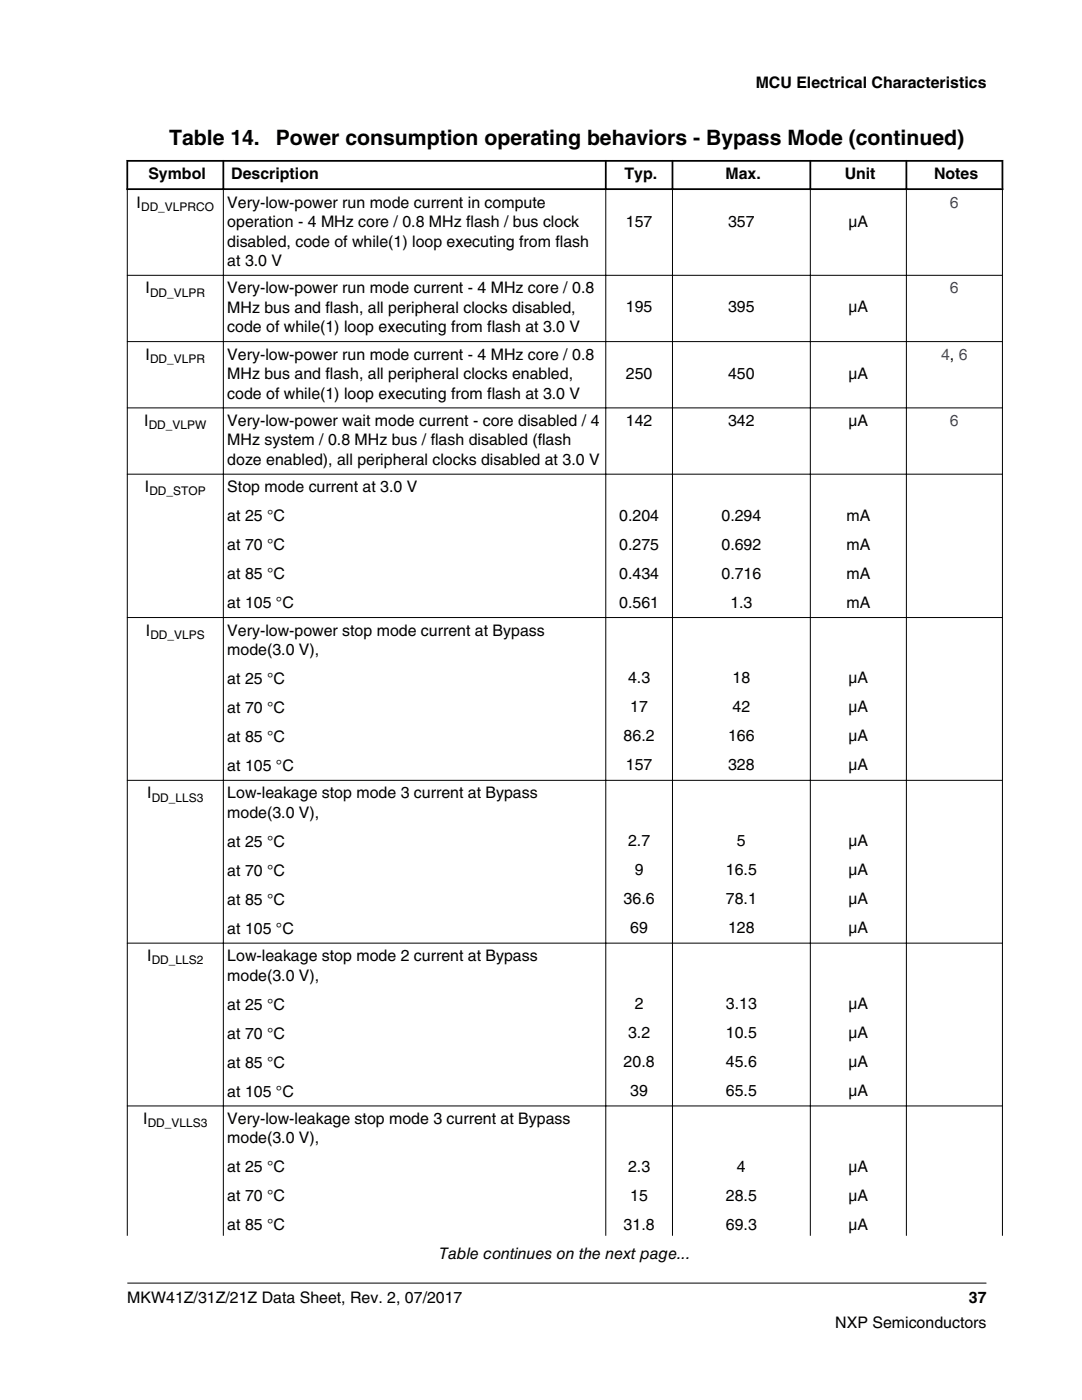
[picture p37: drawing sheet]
<svg xmlns="http://www.w3.org/2000/svg" width="216mm" height="279mm" viewBox="0 0 216 279" stroke-linecap="round" stroke-linejoin="round" font-family="sans-serif">
<defs><g id="words">
<g font-size="4.2">
<text x="33.7" y="29">Table 14.</text>
<text x="55" y="29">Power consumption operating behaviors - Bypass Mode (continued)</text>
</g>
<g font-size="3.2">
<text x="150.8" y="17.5">MCU Electrical Characteristics</text>
<text x="29.6" y="35.8">Symbol</text>
<text x="46.2" y="35.8">Description</text>
<text x="124.6" y="35.8">Typ.</text>
<text x="144.8" y="35.8">Max.</text>
<text x="168.5" y="35.8">Unit</text>
<text x="186.4" y="35.8">Notes</text>
<text x="27.3" y="41.4">I</text>
<text x="45.4" y="41.4">Very-low-power run mode current in compute</text>
<text x="45.4" y="45.3">operation - 4 MHz core / 0.8 MHz flash / bus clock</text>
<text x="124.9" y="45.3">157</text>
<text x="145.3" y="45.3">357</text>
<text x="169.3" y="45.3">μA</text>
<text x="45.4" y="49.2">disabled, code of while(1) loop executing from flash</text>
<text x="45.4" y="53.1">at 3.0 V</text>
<text x="29.1" y="58.6">I</text>
<text x="45.4" y="58.6">Very-low-power run mode current - 4 MHz core / 0.8</text>
<text x="45.4" y="62.4">MHz bus and flash, all peripheral clocks disabled,</text>
<text x="124.9" y="62.4">195</text>
<text x="145.3" y="62.4">395</text>
<text x="169.3" y="62.4">μA</text>
<text x="29.1" y="71.8">I</text>
<text x="45.4" y="66.3">code of while(1) loop executing from flash at 3.0 V</text>
<text x="45.4" y="71.8">Very-low-power run mode current - 4 MHz core / 0.8</text>
<text x="45.4" y="75.7">MHz bus and flash, all peripheral clocks enabled,</text>
<text x="124.9" y="75.6">250</text>
<text x="145.3" y="75.6">450</text>
<text x="169.3" y="75.6">μA</text>
<text x="45.4" y="79.5">code of while(1) loop executing from flash at 3.0 V</text>
<text x="28.8" y="85">I</text>
<text x="45.4" y="85">Very-low-power wait mode current - core disabled / 4</text>
<text x="45.4" y="88.9">MHz system / 0.8 MHz bus / flash disabled (flash</text>
<text x="124.9" y="85">142</text>
<text x="145.3" y="85">342</text>
<text x="169.3" y="85">μA</text>
<text x="45.4" y="92.8">doze enabled), all peripheral clocks disabled at 3.0 V</text>
<text x="28.9" y="98.2">I</text>
<text x="45.4" y="98.2">Stop mode current at 3.0 V</text>
<text x="45.4" y="104">at 25 °C</text>
<text x="123.6" y="104">0.204</text>
<text x="144" y="104">0.294</text>
<text x="168.9" y="104">mA</text>
<text x="45.4" y="109.8">at 70 °C</text>
<text x="123.6" y="109.8">0.275</text>
<text x="144" y="109.8">0.692</text>
<text x="168.9" y="109.8">mA</text>
<text x="45.4" y="115.6">at 85 °C</text>
<text x="123.6" y="115.6">0.434</text>
<text x="144" y="115.6">0.716</text>
<text x="168.9" y="115.6">mA</text>
<text x="45.4" y="121.4">at 105 °C</text>
<text x="123.6" y="121.4">0.561</text>
<text x="145.7" y="121.4">1.3</text>
<text x="168.9" y="121.4">mA</text>
<text x="29.1" y="126.9">I</text>
<text x="45.4" y="126.9">Very-low-power stop mode current at Bypass</text>
<text x="45.4" y="130.7">mode(3.0 V),</text>
<text x="45.4" y="136.5">at 25 °C</text>
<text x="125.3" y="136.4">4.3</text>
<text x="146.2" y="136.4">18</text>
<text x="169.3" y="136.4">μA</text>
<text x="45.4" y="142.3">at 70 °C</text>
<text x="125.8" y="142.2">17</text>
<text x="146.2" y="142.2">42</text>
<text x="169.3" y="142.2">μA</text>
<text x="45.4" y="148.1">at 85 °C</text>
<text x="124.4" y="147.9">86.2</text>
<text x="145.3" y="147.9">166</text>
<text x="169.3" y="147.9">μA</text>
<text x="45.4" y="153.9">at 105 °C</text>
<text x="124.9" y="153.7">157</text>
<text x="145.3" y="153.7">328</text>
<text x="169.3" y="153.7">μA</text>
<text x="29.4" y="159.3">I</text>
<text x="45.4" y="159.3">Low-leakage stop mode 3 current at Bypass</text>
<text x="45.4" y="163.2">mode(3.0 V),</text>
<text x="45.4" y="169">at 25 °C</text>
<text x="125.3" y="168.9">2.7</text>
<text x="147.1" y="168.9">5</text>
<text x="169.3" y="168.9">μA</text>
<text x="45.4" y="174.8">at 70 °C</text>
<text x="126.6" y="174.7">9</text>
<text x="144.9" y="174.7">16.5</text>
<text x="169.3" y="174.7">μA</text>
<text x="45.4" y="180.6">at 85 °C</text>
<text x="124.4" y="180.4">36.6</text>
<text x="144.9" y="180.4">78.1</text>
<text x="169.3" y="180.4">μA</text>
<text x="29.4" y="191.8">I</text>
<text x="45.4" y="186.4">at 105 °C</text>
<text x="45.4" y="191.8">Low-leakage stop mode 2 current at Bypass</text>
<text x="125.8" y="186.2">69</text>
<text x="145.3" y="186.2">128</text>
<text x="169.3" y="186.2">μA</text>
<text x="45.4" y="195.7">mode(3.0 V),</text>
<text x="45.4" y="201.5">at 25 °C</text>
<text x="126.6" y="201.4">2</text>
<text x="144.9" y="201.4">3.13</text>
<text x="169.3" y="201.4">μA</text>
<text x="45.4" y="207.3">at 70 °C</text>
<text x="125.3" y="207.1">3.2</text>
<text x="144.9" y="207.1">10.5</text>
<text x="169.3" y="207.1">μA</text>
<text x="45.4" y="213.1">at 85 °C</text>
<text x="124.4" y="212.9">20.8</text>
<text x="144.9" y="212.9">45.6</text>
<text x="169.3" y="212.9">μA</text>
<text x="45.4" y="218.9">at 105 °C</text>
<text x="125.8" y="218.7">39</text>
<text x="144.9" y="218.7">65.5</text>
<text x="169.3" y="218.7">μA</text>
<text x="28.6" y="224.3">I</text>
<text x="45.4" y="224.3">Very-low-leakage stop mode 3 current at Bypass</text>
<text x="45.4" y="228.2">mode(3.0 V),</text>
<text x="45.4" y="234">at 25 °C</text>
<text x="125.3" y="233.8">2.3</text>
<text x="147.1" y="233.8">4</text>
<text x="169.3" y="233.8">μA</text>
<text x="45.4" y="239.8">at 70 °C</text>
<text x="125.8" y="239.6">15</text>
<text x="144.9" y="239.6">28.5</text>
<text x="169.3" y="239.6">μA</text>
<text x="45.4" y="245.6">at 85 °C</text>
<text x="124.4" y="245.4">31.8</text>
<text x="144.9" y="245.4">69.3</text>
<text x="169.3" y="245.4">μA</text>
<text x="87.7" y="251.2">Table continues on the next page...</text>
<text x="25.4" y="260">MKW41Z/31Z/21Z Data Sheet, Rev. 2, 07/2017</text>
<text x="193.3" y="260">37</text>
<text x="166.7" y="265">NXP Semiconductors</text>
</g>
<g font-size="3.2" fill="#00f">
<text x="189.6" y="41.4">6</text>
<text x="189.6" y="58.6">6</text>
<text x="187.8" y="71.8">4, 6</text>
<text x="189.6" y="85">6</text>
</g>
<g font-size="2.4">
<text x="28.1" y="42.1">DD_VLPRCO</text>
<text x="29.9" y="59.2">DD_VLPR</text>
<text x="29.9" y="72.4">DD_VLPR</text>
<text x="29.7" y="85.6">DD_VLPW</text>
<text x="29.8" y="98.9">DD_STOP</text>
<text x="30" y="127.5">DD_VLPS</text>
<text x="30.3" y="160">DD_LLS3</text>
<text x="30.3" y="192.5">DD_LLS2</text>
<text x="29.5" y="225">DD_VLLS3</text>
</g>
</g></defs>
<path d="M25.2 32.1h175M25.2 37.7h175M25.4 31.9v6M44.6 31.9v6M120.9 31.9v6M134.2 31.9v6M161.7 31.9v6M180.9 31.9v6M200 31.9v6" fill="none" stroke="#000" stroke-width=".35"/>
<g fill="none" stroke="#000" stroke-width=".2">
<path d="M25.4 37.9v208.7M44.6 37.5v209.1M120.9 37.5v209.1M134.2 37.5v209.1M161.7 37.5v209.1M180.9 37.5v209.1M200 37.9v208.7M25.3 54.9h174.8M25.3 68.2h174.8M25.3 81.4h174.8M25.3 94.6h174.8M25.3 123.2h174.8"/>
<path d="M25.3 155.7h174.8M25.3 188.2h174.8M25.3 220.7h174.8M25.4 256.1h171.4"/>
</g>
<use href="#words"/>
</svg>
